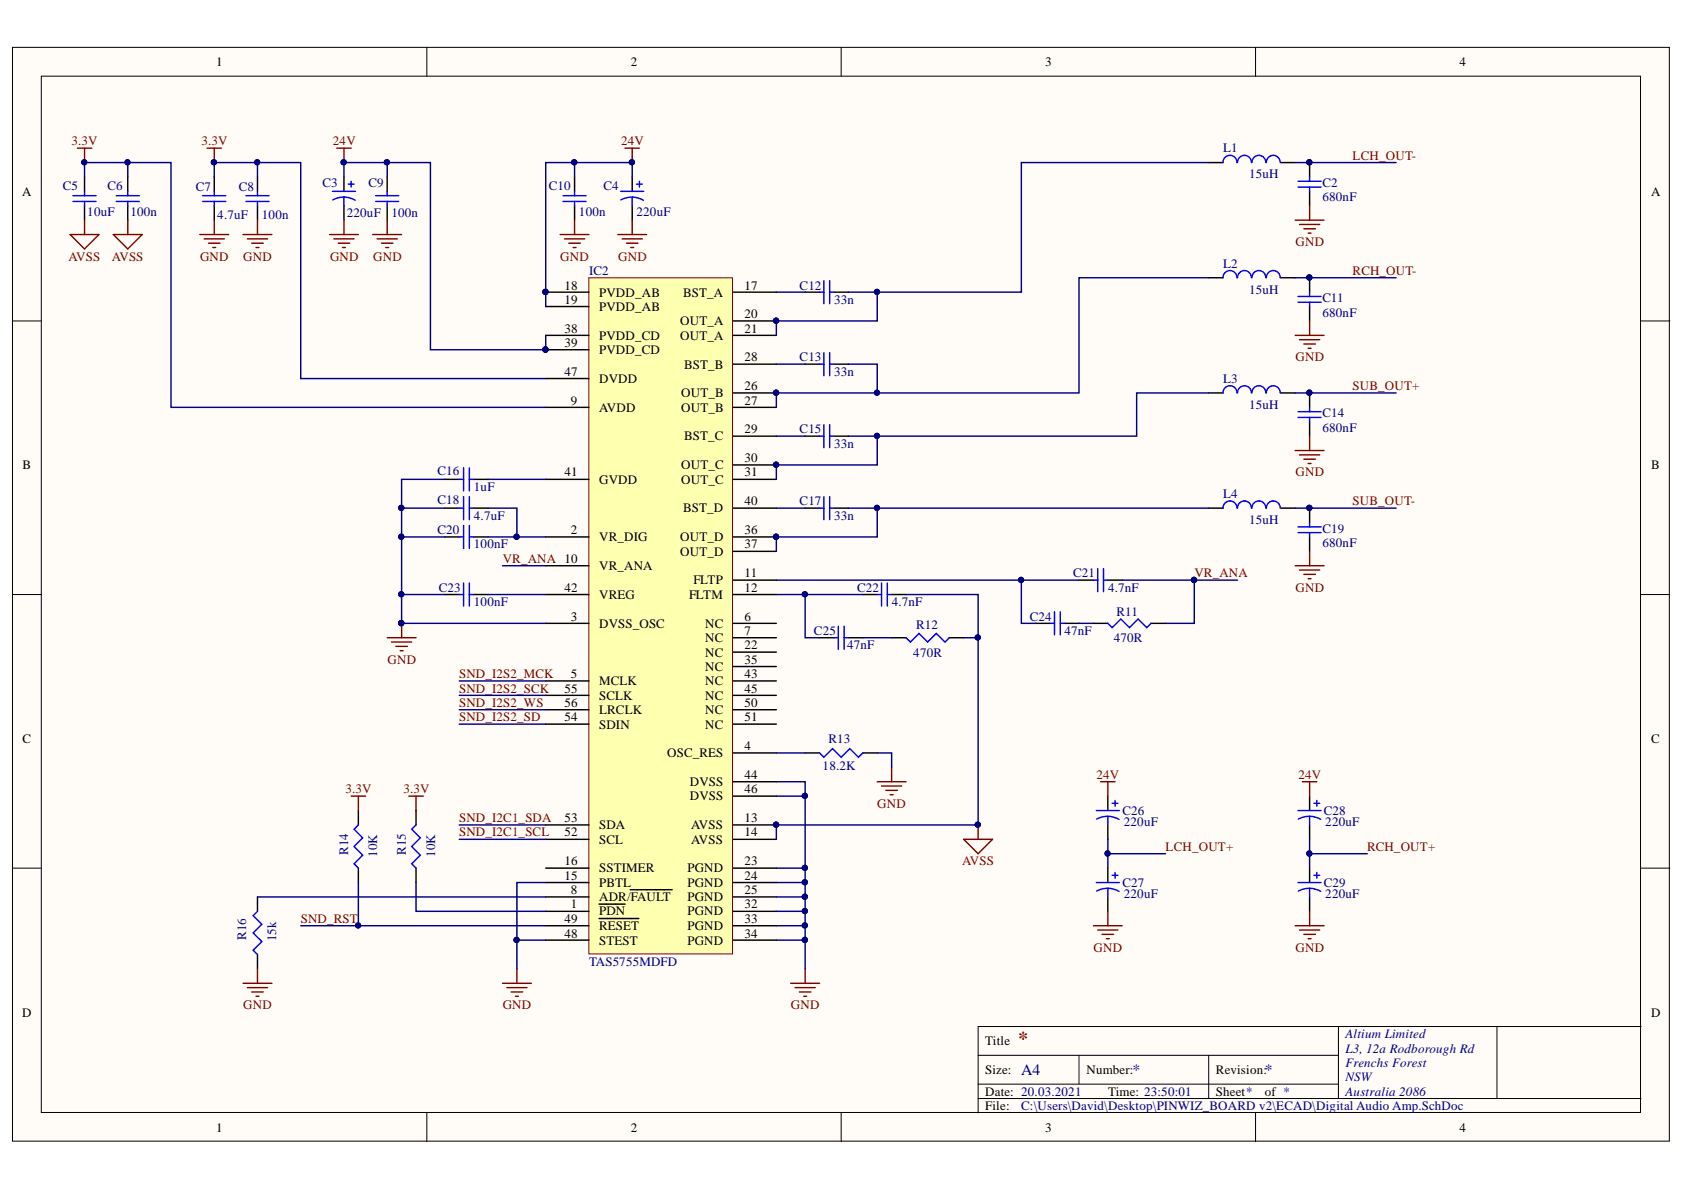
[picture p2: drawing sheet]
<svg xmlns="http://www.w3.org/2000/svg" width="297mm" height="210mm" viewBox="0 0 297 210" stroke-linecap="round" stroke-linejoin="round" font-family="sans-serif">
<defs><g id="words">
<text font-size="3.5" fill="#800000" x="179.6" y="184.4">*</text>
<g font-size="2.8" fill="#000080">
<text x="180.1" y="189.6">A4</text>
<text x="199.8" y="189.6">*</text>
<text x="223.1" y="189.6">*</text>
</g>
<g font-size="2.3">
<text x="38.2" y="11.7">1</text>
<text x="111.3" y="11.7">2</text>
<text x="184.4" y="11.7">3</text>
<text x="257.5" y="11.7">4</text>
<text x="3.9" y="34.5">A</text>
<text x="291.2" y="34.5">A</text>
<text x="99.6" y="51.1">18</text>
<text x="99.6" y="53.6">19</text>
<text x="105.7" y="52.3">PVDD_AB</text>
<text x="120.5" y="52.3">BST_A</text>
<text x="131.3" y="51.1">17</text>
<text x="99.6" y="58.7">38</text>
<text x="105.7" y="54.9">PVDD_AB</text>
<text x="105.7" y="59.9">PVDD_CD</text>
<text x="120" y="57.4">OUT_A</text>
<text x="120" y="59.9">OUT_A</text>
<text x="131.3" y="56.1">20</text>
<text x="131.3" y="58.7">21</text>
<text x="99.6" y="61.2">39</text>
<text x="105.7" y="62.5">PVDD_CD</text>
<text x="120.7" y="65">BST_B</text>
<text x="131.3" y="63.7">28</text>
<text x="99.6" y="66.3">47</text>
<text x="100.7" y="71.4">9</text>
<text x="105.7" y="67.6">DVDD</text>
<text x="120.1" y="70.1">OUT_B</text>
<text x="131.3" y="68.8">26</text>
<text x="131.3" y="71.4">27</text>
<text x="105.7" y="72.6">AVDD</text>
<text x="120.1" y="72.6">OUT_B</text>
<text x="120.7" y="77.7">BST_C</text>
<text x="131.3" y="76.4">29</text>
<text x="4" y="82.8">B</text>
<text x="120.1" y="82.8">OUT_C</text>
<text x="131.3" y="81.5">30</text>
<text x="291.2" y="82.8">B</text>
<text x="99.6" y="84">41</text>
<text x="105.7" y="85.3">GVDD</text>
<text x="120.1" y="85.3">OUT_C</text>
<text x="131.3" y="84">31</text>
<text x="131.3" y="89.1">40</text>
<text x="100.7" y="94.2">2</text>
<text x="105.7" y="95.5">VR_DIG</text>
<text x="120" y="95.5">OUT_D</text>
<text x="120.5" y="90.4">BST_D</text>
<text x="131.3" y="94.2">36</text>
<text x="105.7" y="100.5">VR_ANA</text>
<text x="120" y="98">OUT_D</text>
<text x="131.3" y="101.8">11</text>
<text x="131.3" y="96.7">37</text>
<text x="99.6" y="104.4">42</text>
<text x="105.7" y="105.7">VREG</text>
<text x="121.6" y="105.7">FLTM</text>
<text x="122.3" y="103.1">FLTP</text>
<text x="131.3" y="104.4">12</text>
<text x="100.7" y="109.5">3</text>
<text x="105.7" y="110.8">DVSS_OSC</text>
<text x="124.4" y="110.8">NC</text>
<text x="124.4" y="113.3">NC</text>
<text x="131.3" y="109.5">6</text>
<text x="131.3" y="112">7</text>
<text x="100.7" y="119.6">5</text>
<text x="124.4" y="115.8">NC</text>
<text x="124.4" y="118.4">NC</text>
<text x="131.3" y="114.6">22</text>
<text x="131.3" y="117.1">35</text>
<text x="131.3" y="119.6">43</text>
<text x="99.6" y="122.2">55</text>
<text x="99.6" y="124.7">56</text>
<text x="105.7" y="120.9">MCLK</text>
<text x="105.7" y="123.4">SCLK</text>
<text x="105.7" y="126">LRCLK</text>
<text x="124.4" y="120.9">NC</text>
<text x="124.4" y="123.4">NC</text>
<text x="124.4" y="126">NC</text>
<text x="131.3" y="122.2">45</text>
<text x="131.3" y="124.7">50</text>
<text x="4" y="131">C</text>
<text x="99.6" y="127.2">54</text>
<text x="105.7" y="128.5">SDIN</text>
<text x="124.4" y="128.5">NC</text>
<text x="131.3" y="127.2">51</text>
<text x="291.2" y="131">C</text>
<text x="117.7" y="133.6">OSC_RES</text>
<text x="131.3" y="132.3">4</text>
<text x="131.3" y="137.4">44</text>
<text x="121.7" y="138.7">DVSS</text>
<text x="121.7" y="141.2">DVSS</text>
<text x="131.3" y="139.9">46</text>
<text x="99.6" y="147.5">52</text>
<text x="99.6" y="145">53</text>
<text x="105.7" y="148.8">SCL</text>
<text x="105.7" y="146.3">SDA</text>
<text x="121.9" y="146.3">AVSS</text>
<text x="121.9" y="148.8">AVSS</text>
<text x="131.3" y="145">13</text>
<text x="131.3" y="147.5">14</text>
<text x="99.6" y="155.1">15</text>
<text x="99.6" y="152.6">16</text>
<text x="105.7" y="153.9">SSTIMER</text>
<text x="121.2" y="153.9">PGND</text>
<text x="131.3" y="152.6">23</text>
<text x="131.3" y="155.1">24</text>
<text x="100.7" y="160.2">1</text>
<text x="100.7" y="157.7">8</text>
<text x="105.7" y="161.5">PDN</text>
<text x="105.7" y="158.9">ADR/FAULT</text>
<text x="105.7" y="156.4">PBTL</text>
<text x="121.2" y="156.4">PGND</text>
<text x="121.2" y="158.9">PGND</text>
<text x="121.2" y="161.5">PGND</text>
<text x="131.3" y="157.7">25</text>
<text x="131.3" y="160.2">32</text>
<text x="99.6" y="165.4">48</text>
<text x="99.6" y="162.7">49</text>
<text x="105.7" y="166.6">STEST</text>
<text x="105.7" y="164.1">RESET</text>
<text x="121.2" y="164.1">PGND</text>
<text x="121.2" y="166.6">PGND</text>
<text x="131.3" y="162.7">33</text>
<text x="131.3" y="165.4">34</text>
<text x="3.9" y="179.3">D</text>
<text x="291.2" y="179.3">D</text>
<text x="173.8" y="184.4">Title</text>
<text x="173.8" y="189.5">Size:</text>
<text x="191.6" y="189.5">Number:</text>
<text x="214.5" y="189.5">Revision:</text>
<text x="173.8" y="193.3">Date: 20.03.2021</text>
<text x="173.8" y="195.8">File:</text>
<text x="195.4" y="193.3">Time: 23:50:01</text>
<text x="214.5" y="193.3">Sheet*</text>
<text x="223.1" y="193.3">of *</text>
<text x="38.2" y="199.6">1</text>
<text x="111.3" y="199.6">2</text>
<text x="184.4" y="199.6">3</text>
<text x="257.5" y="199.6">4</text>
</g>
<g font-size="2.3" fill="#800000">
<text x="12.6" y="25.6">3.3V</text>
<text x="35.5" y="25.6">3.3V</text>
<text x="58.7" y="25.6">24V</text>
<text x="109.6" y="25.6">24V</text>
<text x="238.6" y="28.2">LCH_OUT-</text>
<text x="12.1" y="46">AVSS</text>
<text x="19.7" y="46">AVSS</text>
<text x="35.3" y="46">GND</text>
<text x="42.9" y="46">GND</text>
<text x="58.2" y="46">GND</text>
<text x="65.8" y="46">GND</text>
<text x="98.8" y="46">GND</text>
<text x="109.1" y="46">GND</text>
<text x="228.5" y="43.5">GND</text>
<text x="238.6" y="48.5">RCH_OUT-</text>
<text x="228.5" y="63.7">GND</text>
<text x="238.6" y="68.8">SUB_OUT+</text>
<text x="228.5" y="84">GND</text>
<text x="238.6" y="89.1">SUB_OUT-</text>
<text x="88.7" y="99.3">VR_ANA 10</text>
<text x="210.7" y="101.8">VR_ANA</text>
<text x="228.5" y="104.4">GND</text>
<text x="68.4" y="117.1">GND</text>
<text x="81" y="119.6">SND_I2S2_MCK</text>
<text x="81" y="124.7">SND_I2S2_WS</text>
<text x="81" y="122.2">SND_I2S2_SCK</text>
<text x="81" y="127.2">SND_I2S2_SD</text>
<text x="193.4" y="137.4">24V</text>
<text x="229" y="137.4">24V</text>
<text x="60.9" y="139.9">3.3V</text>
<text x="71.2" y="139.9">3.3V</text>
<text x="154.7" y="142.5">GND</text>
<text x="81" y="147.5">SND_I2C1_SCL</text>
<text x="81" y="145">SND_I2C1_SDA</text>
<text x="169.7" y="152.6">AVSS</text>
<text x="205.6" y="150.1">LCH_OUT+</text>
<text x="241.1" y="150.1">RCH_OUT+</text>
<text x="53" y="162.7">SND_RST</text>
<text x="192.9" y="167.9">GND</text>
<text x="228.5" y="167.9">GND</text>
<text x="42.9" y="178.1">GND</text>
<text x="88.7" y="178.1">GND</text>
<text x="139.5" y="178.1">GND</text>
</g>
<g font-size="2.3" fill="#000080">
<text x="215.7" y="26.9">L1</text>
<text x="11.1" y="33.5">C5</text>
<text x="19" y="33.5">C6</text>
<text x="34.5" y="33.7">C7</text>
<text x="42.1" y="33.7">C8</text>
<text x="56.9" y="33">C3</text>
<text x="65" y="33">C9</text>
<text x="96.8" y="33.5">C10</text>
<text x="106.4" y="33.5">C4</text>
<text x="220.3" y="31.5">15uH</text>
<text x="233.3" y="35.5">680nF</text>
<text x="233.3" y="33">C2</text>
<text x="15.4" y="38">10uF</text>
<text x="23" y="38">100n</text>
<text x="38.3" y="38.6">4.7uF</text>
<text x="46.2" y="38.6">100n</text>
<text x="61.2" y="38.3">220uF</text>
<text x="69" y="38.3">100n</text>
<text x="102.1" y="38">100n</text>
<text x="112.3" y="38">220uF</text>
<text x="215.7" y="47.3">L2</text>
<text x="103.9" y="48.5">IC2</text>
<text x="141" y="51.1">C12</text>
<text x="147.1" y="53.6">33n</text>
<text x="220.3" y="51.8">15uH</text>
<text x="233.3" y="53.4">C11</text>
<text x="233.3" y="55.9">680nF</text>
<text x="141" y="63.7">C13</text>
<text x="147.1" y="66.3">33n</text>
<text x="215.7" y="67.6">L3</text>
<text x="141" y="76.4">C15</text>
<text x="220.3" y="72.1">15uH</text>
<text x="233.3" y="76.2">680nF</text>
<text x="233.3" y="73.6">C14</text>
<text x="77.2" y="83.8">C16</text>
<text x="147.1" y="79">33n</text>
<text x="77.2" y="88.9">C18</text>
<text x="83.6" y="86.6">1uF</text>
<text x="141" y="89.1">C17</text>
<text x="215.7" y="87.8">L4</text>
<text x="77.2" y="94.2">C20</text>
<text x="83.6" y="91.6">4.7uF</text>
<text x="147.1" y="91.6">33n</text>
<text x="220.3" y="92.4">15uH</text>
<text x="233.3" y="93.9">C19</text>
<text x="83.6" y="96.7">100nF</text>
<text x="189.3" y="101.8">C21</text>
<text x="233.3" y="96.5">680nF</text>
<text x="77.4" y="104.4">C23</text>
<text x="83.6" y="107">100nF</text>
<text x="151.2" y="104.4">C22</text>
<text x="157.3" y="107">4.7nF</text>
<text x="195.4" y="104.4">4.7nF</text>
<text x="143.6" y="112">C25</text>
<text x="161.6" y="111">R12</text>
<text x="181.7" y="109.5">C24</text>
<text x="187.7" y="112">47nF</text>
<text x="196.5" y="113.3">470R</text>
<text x="197" y="108.7">R11</text>
<text x="149.4" y="114.6">47nF</text>
<text x="161.1" y="115.8">470R</text>
<text x="146.1" y="131">R13</text>
<text x="145.1" y="135.9">18.2K</text>
<text x="198" y="143.7">C26</text>
<text x="233.5" y="143.7">C28</text>
<text x="198.2" y="145.8">220uF</text>
<text x="233.8" y="145.8">220uF</text>
<text x="61.4" y="150.8" transform="rotate(-90 61.4 150.8)">R14</text>
<text x="66.5" y="151.1" transform="rotate(-90 66.5 151.1)">10K</text>
<text x="71.6" y="150.8" transform="rotate(-90 71.6 150.8)">R15</text>
<text x="76.7" y="151.1" transform="rotate(-90 76.7 151.1)">10K</text>
<text x="198" y="156.4">C27</text>
<text x="198.2" y="158.4">220uF</text>
<text x="233.5" y="156.4">C29</text>
<text x="233.8" y="158.4">220uF</text>
<text x="43.4" y="165.8" transform="rotate(-90 43.4 165.8)">R16</text>
<text x="48.7" y="166" transform="rotate(-90 48.7 166)">15k</text>
<text x="103.9" y="170.4">TAS5755MDFD</text>
<text x="237.3" y="183.1">Altium Limited</text>
<text x="237.3" y="185.7">L3, 12a Rodborough Rd</text>
<text x="237.3" y="188.2">Frenchs Forest</text>
<text x="237.3" y="190.7">NSW</text>
<text x="180.1" y="195.8">C:\Users\David\Desktop\PINWIZ_BOARD v2\ECAD\Digital Audio Amp.SchDoc</text>
<text x="237.3" y="193.3">Australia 2086</text>
</g>
</g></defs>
<g fill="#fffcf8" stroke="#000" stroke-width=".18">
<path d="M2.2 8.4h292.3v192.9h-292.3z"/>
<path d="M7.3 13.4h282.1v182.8h-282.1z"/>
</g>
<g fill="none" stroke="#000" stroke-width=".18">
<path d="M75.3 8.4v5M148.4 8.4v5M221.5 8.4v5M2.2 56.6h5.1M289.5 56.6h5.1M2.2 104.9h5.1M289.5 104.9h5.1M2.2 153.1h5.1M289.5 153.1h5.1M75.3 196.3v5.1M148.4 196.3v5.1M172.5 186.1h63.6"/>
<path d="M172.5 193.8h117M172.5 191.2h63.6M190.3 186.1v5.1M213.2 186.1v7.7M221.5 196.3v5.1M236.1 181.1v12.7M264 181.1h-91.5v15.2M289.5 181.1h-25.5v12.7"/>
</g>
<path d="M103.9 49h25.3v119.3h-25.3z" fill="#ffffb0" stroke="#800000" stroke-width=".18"/>
<g fill="none" stroke="#000" stroke-width=".25">
<path d="M14.9 31.2v2.6M14.9 36.3v2.5M22.5 31.2v2.6M22.5 36.3v2.5M37.8 31.2v2.6M37.8 36.3v2.5M45.4 31.2v2.6M45.4 36.3v2.5M60.7 31.2v2.6M60.7 36.3v2.5M68.3 31.2v2.6M68.3 36.3v2.5"/>
<path d="M101.3 31.2v2.6M101.3 36.3v2.5M111.5 31.2v2.6M111.5 36.3v2.5M213.2 28.7h2.5M225.9 28.7h2.6M231 28.7v2.5M231 33.8v2.5M96.3 51.5h7.6M96.3 54.1h7.6M96.3 59.2h7.6M129.3 51.5h7.6"/>
<path d="M129.3 56.6h7.6M129.3 59.2h7.6M142 51.5h2.6M147.1 51.5h2.5M213.2 49h2.5M225.9 49h2.6M231 49v2.5M231 54.1v2.5M96.3 71.9h7.6M96.3 61.7h7.6M96.3 66.8h7.6M129.3 71.9h7.6"/>
<path d="M129.3 69.3h7.6M129.3 64.2h7.6M129.3 76.9h7.6M142 64.2h2.6M142 76.9h2.6M147.1 64.2h2.5M147.1 76.9h2.5M213.2 69.3h2.5M225.9 69.3h2.6M231 69.3v2.6M231 74.4v2.5M78.5 94.7h2.5"/>
<path d="M78.5 84.6h2.5M78.5 89.6h2.5M83.6 94.7h2.5M83.6 84.6h2.5M83.6 89.6h2.5M96.3 94.7h7.6M96.3 99.8h7.6M96.3 84.6h7.6M129.3 94.7h7.6M129.3 82h7.6M129.3 84.6h7.6M129.3 97.3h7.6"/>
<path d="M129.3 89.6h7.6M142 89.6h2.6M147.1 89.6h2.5M213.2 89.6h2.5M225.9 89.6h2.6M231 89.6v2.6M231 94.7v2.6M78.5 104.9h2.5M83.6 104.9h2.5M96.3 110h7.6M96.3 104.9h7.6M129.3 110h7.6"/>
<path d="M129.3 112.5h7.6M129.3 102.3h7.6M129.3 104.9h7.6M129.3 115h7.6M129.3 117.6h7.6M144.6 112.5h2.5M149.6 112.5h2.6M152.2 104.9h2.5M157.3 112.5h2.5M157.3 104.9h2.5M167.4 112.5h2.6M182.7 110h2.5"/>
<path d="M187.8 110h2.5M190.3 102.3h2.6M192.9 110h2.5M195.4 102.3h2.6M203 110h2.6M96.3 120.1h7.6M96.3 122.6h7.6M96.3 125.2h7.6M96.3 127.7h7.6M129.3 132.8h7.6M129.3 120.1h7.6M129.3 137.9h7.6"/>
<path d="M129.3 122.6h7.6M129.3 125.2h7.6M129.3 127.7h7.6M142 132.8h2.6M152.2 132.8h2.5M45.4 158.2v2.5M63.2 143v2.5M63.2 153.1v2.6M73.4 143v2.5M73.4 153.1v2.6M96.3 158.2h7.6M96.3 145.5h7.6"/>
<path d="M96.3 148h7.6M96.3 155.7h7.6M96.3 153.1h7.6M105.7 159.5h4.6M111.2 156.9h7.4M129.3 158.2h7.6M129.3 145.5h7.6M129.3 148h7.6M129.3 155.7h7.6M129.3 153.1h7.6M129.3 140.4h7.6M195.4 140.4v2.6"/>
<path d="M195.4 145.5v2.5M195.4 153.1v2.6M195.4 158.2v2.5M231 140.4v2.6M231 145.5v2.5M231 153.1v2.6M231 158.2v2.5M45.4 168.4v2.5M96.3 160.7h7.6M96.3 163.3h7.6M96.3 165.8h7.6M105.7 162h7"/>
<path d="M129.3 160.7h7.6M129.3 163.3h7.6M129.3 165.8h7.6"/>
</g>
<g fill="#000080" stroke="#000080" stroke-width=".18">
<circle cx="136.9" cy="145.5" r=".46"/>
<circle cx="96.2" cy="51.5" r=".46"/>
<circle cx="136.9" cy="56.6" r=".46"/>
<circle cx="136.9" cy="69.3" r=".46"/>
<circle cx="136.9" cy="82" r=".46"/>
<circle cx="136.9" cy="94.7" r=".46"/>
<circle cx="96.2" cy="61.7" r=".46"/>
<circle cx="70.8" cy="109.9" r=".47"/>
<circle cx="210.6" cy="102.3" r=".46"/>
<circle cx="230.9" cy="28.6" r=".46"/>
<circle cx="230.9" cy="48.9" r=".46"/>
<circle cx="230.9" cy="69.3" r=".46"/>
<circle cx="230.9" cy="89.6" r=".46"/>
<circle cx="14.9" cy="28.6" r=".46"/>
<circle cx="37.7" cy="28.6" r=".46"/>
<circle cx="60.6" cy="28.6" r=".46"/>
<circle cx="111.5" cy="28.6" r=".46"/>
<circle cx="172.5" cy="145.5" r=".46"/>
<circle cx="70.8" cy="94.7" r=".47"/>
<circle cx="70.8" cy="89.6" r=".46"/>
<circle cx="91.1" cy="94.7" r=".47"/>
<circle cx="70.8" cy="104.8" r=".46"/>
<circle cx="172.5" cy="112.4" r=".46"/>
<circle cx="142" cy="104.8" r=".46"/>
<circle cx="180.1" cy="102.3" r=".46"/>
<circle cx="142" cy="165.8" r=".47"/>
<circle cx="142" cy="163.2" r=".46"/>
<circle cx="142" cy="160.7" r=".46"/>
<circle cx="142" cy="158.2" r=".47"/>
<circle cx="142" cy="155.6" r=".46"/>
<circle cx="142" cy="153.1" r=".46"/>
<circle cx="142" cy="140.4" r=".46"/>
<circle cx="91.1" cy="165.8" r=".47"/>
<circle cx="154.7" cy="51.5" r=".46"/>
<circle cx="154.7" cy="69.3" r=".46"/>
<circle cx="154.7" cy="76.9" r=".46"/>
<circle cx="154.7" cy="89.6" r=".46"/>
<circle cx="230.9" cy="150.6" r=".46"/>
<circle cx="195.4" cy="150.6" r=".46"/>
<circle cx="22.5" cy="28.6" r=".46"/>
<circle cx="45.4" cy="28.6" r=".46"/>
<circle cx="101.3" cy="28.6" r=".46"/>
<circle cx="63.2" cy="163.2" r=".46"/>
<circle cx="68.2" cy="28.6" r=".46"/>
</g>
<g fill="none" stroke="#00f" stroke-width=".25">
<path d="M12.9 35.5h4M12.9 34.5h4M14.9 33.8v.7M14.9 35.5v.8M20.5 35.5h4.1M20.5 34.5h4.1M22.5 33.8v.7M22.5 35.5v.8M35.8 35.5h4M35.8 34.5h4M37.8 33.8v.7M37.8 35.5v.8"/>
<path d="M43.4 35.5h4.1M43.4 34.5h4.1M45.4 33.8v.7M45.4 35.5v.8M58.6 33.8h4.1M60.7 34.8l1.2 .2 .7 .3M60.7 34.8h-.9l-1.1 .5M60.7 34.8v1.5M61.4 32.5h1.1M61.9 32v1M66.3 35.5h4M66.3 34.5h4"/>
<path d="M68.3 33.8v.7M68.3 35.5v.8M99.3 35.5h4.1M99.3 34.5h4.1M101.3 33.8v.7M101.3 35.5v.8M109.5 33.8h4M111.5 34.8l.8 .1 1.2 .4M111.5 34.8h-.8l-1.2 .5M111.5 34.8v1.5M112.3 32.5h1M112.8 32v1"/>
<path d="M218.2 28.7a1.23 1.23 0 0 0-1.2-1.3 1.23 1.23 0 0 0-1.3 1.3M220.7 28.7a1.22 1.22 0 0 0-1.2-1.3 1.22 1.22 0 0 0-1.2 1.3M223.3 28.7a1.22 1.22 0 0 0-1.3-1.3 1.22 1.22 0 0 0-1.2 1.3M225.8 28.7a1.22 1.22 0 0 0-1.2-1.3 1.22 1.22 0 0 0-1.2 1.3M229 33h4M229 32h4M231 31.2v.8M231 33v.8M144.6 51.5h.7M145.3 49.5v4.1M146.3 49.5v4.1M146.3 51.5h.8"/>
<path d="M218.2 49a1.23 1.23 0 0 0-1.2-1.3 1.23 1.23 0 0 0-1.3 1.3M220.7 49a1.22 1.22 0 0 0-1.2-1.3 1.22 1.22 0 0 0-1.2 1.3M223.3 49a1.22 1.22 0 0 0-1.3-1.3 1.22 1.22 0 0 0-1.2 1.3M225.8 49a1.22 1.22 0 0 0-1.2-1.3 1.22 1.22 0 0 0-1.2 1.3M229 53.3h4M229 52.3h4M231 51.5v.8M231 53.3v.8M144.6 64.2h.7M144.6 76.9h.7M145.3 62.2v4.1M145.3 74.9v4.1"/>
<path d="M146.3 62.2v4.1M146.3 74.9v4.1M146.3 64.2h.8M146.3 76.9h.8M218.2 69.3a1.23 1.23 0 0 0-1.2-1.3 1.23 1.23 0 0 0-1.3 1.3M220.7 69.3a1.22 1.22 0 0 0-1.2-1.3 1.22 1.22 0 0 0-1.2 1.3M223.3 69.3a1.22 1.22 0 0 0-1.3-1.3 1.22 1.22 0 0 0-1.2 1.3M225.8 69.3a1.22 1.22 0 0 0-1.2-1.3 1.22 1.22 0 0 0-1.2 1.3M229 73.6h4M229 72.6h4M231 71.9v.7M231 73.6v.8"/>
<path d="M81 94.7h.8M81 84.6h.8M81 89.6h.8M81.8 82.5v4.1M81.8 87.6v4.1M81.8 92.7v4M82.8 82.5v4.1M82.8 87.6v4.1M82.8 92.7v4M82.8 94.7h.8M82.8 84.6h.8M82.8 89.6h.8"/>
<path d="M144.6 89.6h.7M145.3 87.6v4.1M146.3 89.6h.8M146.3 87.6v4.1M218.2 89.6a1.23 1.23 0 0 0-1.2-1.2 1.23 1.23 0 0 0-1.3 1.2M220.7 89.6a1.22 1.22 0 0 0-1.2-1.2 1.22 1.22 0 0 0-1.2 1.2M223.3 89.6a1.22 1.22 0 0 0-1.3-1.2 1.22 1.22 0 0 0-1.2 1.2M225.8 89.6a1.22 1.22 0 0 0-1.2-1.2 1.22 1.22 0 0 0-1.2 1.2M229 93.9h4M229 92.9h4M231 92.2v.7M231 93.9v.8"/>
<path d="M81 104.9h.8M81.8 102.8v4.1M82.8 104.9h.8M82.8 102.8v4.1M147.1 112.5h.8M147.9 110.5v4M148.9 110.5v4M148.9 112.5h.7M154.7 104.9h.8M155.5 102.8v4.1M156.5 102.8v4.1M156.5 104.9h.8"/>
<path d="M159.8 112.5l.8 .8 1.5-1.6 1.5 1.6 1.6-1.6 1.5 1.6 .7-.8M185.2 110h.8M186 107.9v4.1M187 107.9v4.1M187 110h.8M192.9 102.3h.7M193.6 100.3v4.1M194.6 100.3v4.1M194.6 102.3h.8M195.4 110l.8 .7 1.5-1.5 1.5 1.5 1.5-1.5 1.6 1.5 .7-.7M144.6 132.8l.7 .8 1.6-1.6 1.5 1.6 1.5-1.6 1.5 1.6 .8-.8M63.2 145.5l-.7 .8 1.5 1.5-1.5 1.5 1.5 1.5-1.5 1.6 .7 .7"/>
<path d="M73.4 145.5l-.8 .8 1.5 1.5-1.5 1.5 1.5 1.5-1.5 1.6 .8 .7M193.4 143h4M193.4 155.7h4M195.4 144l.8 .1 1.2 .4M195.4 144l-1.2 .2-.8 .3M195.4 156.7l.8 .1 1.2 .4M195.4 156.7l-1.2 .2-.8 .3M195.4 144v1.5M195.4 156.7v1.5M196.2 141.7h1M196.2 154.4h1M196.7 141.2v1"/>
<path d="M196.7 153.9v1M229 143h4M229 155.7h4M231 144l.8 .1 1.2 .4M231 144l-1.2 .2-.8 .3M231 156.7l.8 .1 1.2 .4M231 156.7l-1.2 .2-.8 .3M231 144v1.5M231 156.7v1.5M231.8 141.7h1M231.8 154.4h1M232.3 141.2v1"/>
<path d="M232.3 153.9v1M45.4 160.7l-.7 .8 1.5 1.5-1.5 1.6 1.5 1.5-1.5 1.5 .7 .8"/>
</g>
<g fill="none" stroke="#800000" stroke-width=".25">
<path d="M13.6 26.1h2.6M14.9 26.1v2.6M14.9 38.8v2.6M22.5 38.8v2.6M36.5 26.1h2.6M37.8 26.1v2.6M37.8 38.8v2.6M45.4 38.8v2.6M59.4 26.1h2.5M60.7 26.1v2.6M60.7 38.8v2.6M68.3 38.8v2.6"/>
<path d="M101.3 38.8v2.6M110.2 26.1h2.6M111.5 26.1v2.6M111.5 38.8v2.6M228.5 38.8h5M229.2 39.6h3.6M231 36.3v2.5M12.4 41.4h5.1l-2.6 2.5zM20 41.4h5.1l-2.6 2.5zM35.2 41.4h5.1M36 42.1h3.6M36.8 42.9h2"/>
<path d="M37.5 43.7h.5M42.9 41.4h5.1M43.6 42.1h3.6M44.4 42.9h2M45.2 43.7h.5M58.1 41.4h5.1M58.9 42.1h3.6M59.7 42.9h2M60.4 43.7h.5M65.8 41.4h5M66.5 42.1h3.6M67.3 42.9h2"/>
<path d="M68 43.7h.6M98.8 41.4h5.1M99.6 42.1h3.5M100.3 42.9h2.1M101.1 43.7h.5M109 41.4h5.1M109.7 42.1h3.6M110.5 42.9h2M111.3 43.7h.5M228.5 59.2h5M229.2 59.9h3.6M230 40.4h2"/>
<path d="M230.7 41.1h.6M231 56.6v2.6M228.5 79.5h5M230 60.7h2M230.7 61.4h.6M231 76.9v2.6M228.5 99.8h5M229.2 80.2h3.6M230 81h2M230.7 81.8h.6M231 97.3v2.5M68.3 112.5h5.1"/>
<path d="M69.1 113.3h3.5M69.8 114h2.1M70.6 114.8h.5M70.8 110v2.5M229.2 100.6h3.6M230 101.3h2M230.7 102.1h.6M154.7 137.9h5.1M155.5 138.7h3.6M156.3 139.4h2M157.3 135.3v2.6M194.1 137.9h2.6"/>
<path d="M195.4 137.9v2.5M229.7 137.9h2.6M231 137.9v2.5M61.9 140.4h2.6M63.2 140.4v2.6M72.1 140.4h2.6M73.4 140.4v2.6M157 140.2h.5M170 148h5.1l-2.6 2.6zM172.5 145.5v2.5M42.9 173.4h5.1M43.6 174.2h3.6"/>
<path d="M44.4 175h2M45.2 175.7h.5M45.4 170.9v2.5M88.6 173.4h5.1M89.4 174.2h3.6M90.2 175h2M90.9 175.7h.5M91.2 170.9v2.5M139.5 173.4h5.1M140.2 174.2h3.6M141 175h2M141.8 175.7h.5"/>
<path d="M142 170.9v2.5M192.9 163.3h5.1M193.6 164h3.6M194.4 164.8h2M195.2 165.6h.5M195.4 160.7v2.6M228.5 163.3h5M229.2 164h3.6M230 164.8h2M230.7 165.6h.6M231 160.7v2.6"/>
</g>
<g fill="none" stroke="#000080" stroke-width=".25">
<path d="M14.9 31.2v-2.5h15.3v43.2h66.1M22.5 28.7v2.5M37.8 31.2v-2.5h15.2v38.1h43.3M45.4 28.7v2.5M60.7 31.2v-2.5h15.2v33h20.4v-2.5M68.3 28.7v2.5M101.3 28.7v2.5M111.5 31.2v-2.5h-15.2v25.4M213.2 28.7h-33v22.8h-25.5M228.5 28.7h17.8M136.9 51.5h5.1M149.6 51.5h5.1v5.1h-17.8v2.6"/>
<path d="M213.2 49h-22.9v20.3h-35.6M228.5 49h17.8M136.9 64.2h5.1M136.9 76.9h5.1M149.6 64.2h5.1v5.1h-17.8v2.6M149.6 76.9h5.1v5.1h-17.8v2.6M213.2 69.3h-12.7v7.6h-45.8M228.5 69.3h17.8M70.8 94.7h7.7M70.8 89.6h7.7M78.5 84.6h-7.7v20.3h7.7M86.1 89.6h5.1v5.1"/>
<path d="M86.1 94.7h10.2M86.1 84.6h10.2M88.6 99.8h7.7M136.9 89.6h5.1M149.6 89.6h5.1v5.1h-17.8v2.6M154.7 89.6h58.5M228.5 89.6h17.8M70.8 104.9v5.1h25.5M86.1 104.9h10.2M136.9 104.9h5.1v7.6h2.6M136.9 102.3h53.4M142 104.9h10.2"/>
<path d="M152.2 112.5h5.1M159.8 104.9h12.7v7.6h-2.5M172.5 112.5v33h-35.6v2.5M180.2 102.3v7.7h2.5M190.3 110h2.6M198 102.3h12.7v7.7h-5.1M210.7 102.3h7.6M81 127.7h15.3M81 125.2h15.3M81 122.6h15.3M81 120.1h15.3M136.9 137.9h5.1v33"/>
<path d="M136.9 132.8h5.1M154.7 132.8h2.6v2.5M45.4 158.2h50.9M63.2 155.7v7.6h33.1M73.4 155.7v5h22.9M81 145.5h15.3M81 148h15.3M96.3 155.7h-5.1v10.1M136.9 158.2h5.1M136.9 155.7h5.1M136.9 153.1h5.1M136.9 140.4h5.1"/>
<path d="M195.4 148v5.1M195.4 150.6h10.2M231 148v5.1M231 150.6h10.2M53 163.3h10.2M96.3 165.8h-5.1v5.1M136.9 165.8h5.1M136.9 163.3h5.1M136.9 160.7h5.1"/>
</g>
<use href="#words"/>
</svg>
